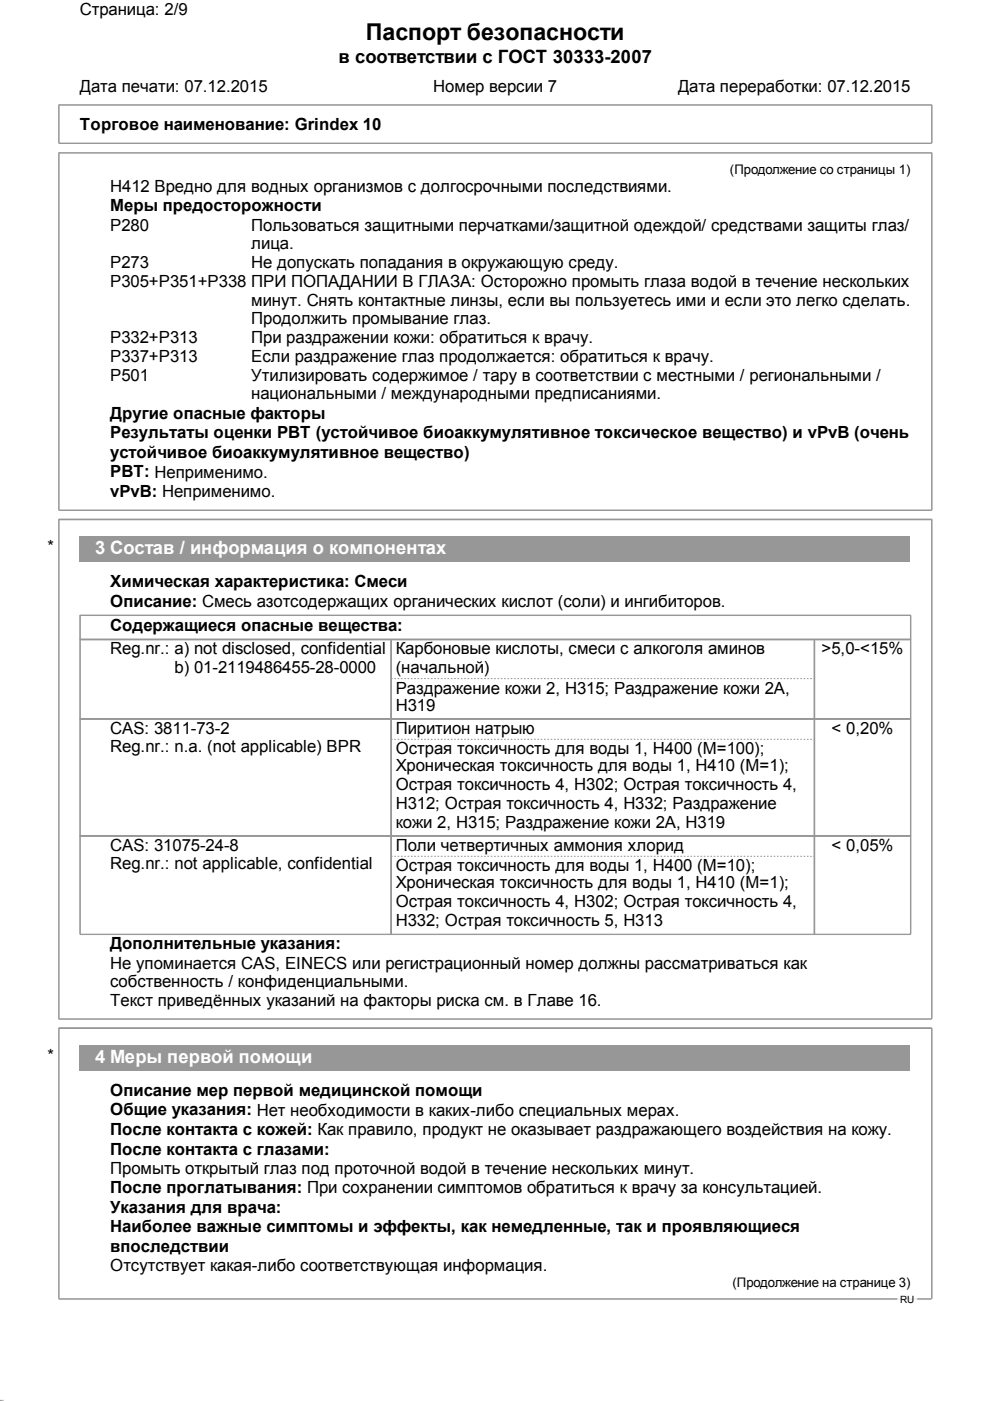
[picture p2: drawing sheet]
<svg xmlns="http://www.w3.org/2000/svg" width="210mm" height="297mm" viewBox="0 0 210 297" stroke-linecap="round" stroke-linejoin="round" font-family="sans-serif">
<defs><g id="words">
<text font-size="4.9" x="77.6" y="8.5">Паспорт безопасности</text>
<text font-size="3.9" x="71.8" y="13.3">в соответствии с ГОСТ 30333-2007</text>
<g font-size="3.9" fill="#fff">
<text x="20.2" y="117.5">3 Состав / информация о компонентах</text>
<text x="20.2" y="225.4">4 Меры первой помощи</text>
</g>
<g font-size="3.6">
<text x="16.9" y="3.2">Страница: 2/9</text>
<text x="16.9" y="19.5">Дата печати: 07.12.2015</text>
<text x="91.9" y="19.5">Номер версии 7</text>
<text x="143.8" y="19.5">Дата переработки: 07.12.2015</text>
<text x="16.9" y="27.5">Торговое наименование: Grindex 10</text>
<text x="23.4" y="40.8">H412 Вредно для водных организмов с долгосрочными последствиями.</text>
<text x="23.4" y="44.8">Меры предосторожности</text>
<text x="23.4" y="48.9">P280</text>
<text x="53.3" y="48.9">Пользоваться защитными перчатками/защитной одеждой/ средствами защиты глаз/</text>
<text x="53.3" y="52.9">лица.</text>
<text x="23.4" y="56.8">P273</text>
<text x="53.3" y="56.8">Не допускать попадания в окружающую среду.</text>
<text x="23.4" y="60.8">P305+P351+P338 ПРИ ПОПАДАНИИ В ГЛАЗА: Осторожно промыть глаза водой в течение нескольких</text>
<text x="53.3" y="64.8">минут. Снять контактные линзы, если вы пользуетесь ими и если это легко сделать.</text>
<text x="53.3" y="68.8">Продолжить промывание глаз.</text>
<text x="23.4" y="72.8">P332+P313</text>
<text x="23.4" y="76.7">P337+P313</text>
<text x="53.3" y="72.8">При раздражении кожи: обратиться к врачу.</text>
<text x="53.3" y="76.7">Если раздражение глаз продолжается: обратиться к врачу.</text>
<text x="23.4" y="80.7">P501</text>
<text x="53.3" y="80.7">Утилизировать содержимое / тару в соответствии с местными / региональными /</text>
<text x="23.4" y="88.8">Другие опасные факторы</text>
<text x="53.3" y="84.7">национальными / международными предписаниями.</text>
<text x="23.4" y="92.9">Результаты оценки PBT (устойчивое биоаккумулятивное токсическое вещество) и vPvB (очень</text>
<text x="23.4" y="97.1">устойчивое биоаккумулятивное вещество)</text>
<text x="23.4" y="101.2">PBT: Неприменимо.</text>
<text x="23.4" y="105.4">vPvB: Неприменимо.</text>
<text x="10.1" y="117.1">*</text>
<text x="23.4" y="124.5">Химическая характеристика: Смеси</text>
<text x="23.4" y="128.6">Описание: Смесь азотсодержащих органических кислот (соли) и ингибиторов.</text>
<text x="23.4" y="133.7">Содержащиеся опасные вещества:</text>
<text x="23.4" y="138.7">Reg.nr.: a) not disclosed, confidential</text>
<text x="37" y="142.7">b) 01-2119486455-28-0000</text>
<text x="83.9" y="138.7">Карбоновые кислоты, смеси с алкоголя аминов</text>
<text x="83.9" y="142.7">(начальной)</text>
<text x="174.2" y="138.7">&gt;5,0-&lt;15%</text>
<text x="83.9" y="147.1">Раздражение кожи 2, H315; Раздражение кожи 2A,</text>
<text x="23.4" y="155.6">CAS: 3811-73-2</text>
<text x="83.9" y="150.7">H319</text>
<text x="83.9" y="155.6">Пиритион натрыю</text>
<text x="176.3" y="155.6">&lt; 0,20%</text>
<text x="23.4" y="159.5">Reg.nr.: n.a. (not applicable) BPR</text>
<text x="83.9" y="160">Острая токсичность для воды 1, H400 (M=100);</text>
<text x="83.9" y="163.5">Хроническая токсичность для воды 1, H410 (M=1);</text>
<text x="83.9" y="167.5">Острая токсичность 4, H302; Острая токсичность 4,</text>
<text x="83.9" y="171.5">H312; Острая токсичность 4, H332; Раздражение</text>
<text x="83.9" y="175.5">кожи 2, H315; Раздражение кожи 2A, H319</text>
<text x="23.4" y="180.4">CAS: 31075-24-8</text>
<text x="23.4" y="184.3">Reg.nr.: not applicable, confidential</text>
<text x="83.9" y="180.4">Поли четвертичных аммония хлорид</text>
<text x="83.9" y="184.8">Острая токсичность для воды 1, H400 (M=10);</text>
<text x="176.3" y="180.4">&lt; 0,05%</text>
<text x="83.9" y="188.3">Хроническая токсичность для воды 1, H410 (M=1);</text>
<text x="83.9" y="192.3">Острая токсичность 4, H302; Острая токсичность 4,</text>
<text x="83.9" y="196.3">H332; Острая токсичность 5, H313</text>
<text x="23.4" y="201.3">Дополнительные указания:</text>
<text x="23.4" y="205.3">Не упоминается CAS, EINECS или регистрационный номер должны рассматриваться как</text>
<text x="23.4" y="209.3">собственность / конфиденциальными.</text>
<text x="23.4" y="213.3">Текст приведённых указаний на факторы риска см. в Главе 16.</text>
<text x="10.1" y="225">*</text>
<text x="23.4" y="232.4">Описание мер первой медицинской помощи</text>
<text x="23.4" y="236.5">Общие указания: Нет необходимости в каких-либо специальных мерах.</text>
<text x="23.4" y="240.7">После контакта с кожей: Как правило, продукт не оказывает раздражающего воздействия на кожу.</text>
<text x="23.4" y="244.8">После контакта с глазами:</text>
<text x="23.4" y="248.9">Промыть открытый глаз под проточной водой в течение нескольких минут.</text>
<text x="23.4" y="252.9">После проглатывания: При сохранении симптомов обратиться к врачу за консультацией.</text>
<text x="23.4" y="257.1">Указания для врача:</text>
<text x="23.4" y="261.2">Наиболее важные симптомы и эффекты, как немедленные, так и проявляющиеся</text>
<text x="23.4" y="265.4">впоследствии</text>
<text x="23.4" y="269.4">Отсутствует какая-либо соответствующая информация.</text>
</g>
<g font-size="2.8">
<text x="154.8" y="36.9">(Продолжение со страницы 1)</text>
<text x="155.3" y="272.8">(Продолжение на странице 3)</text>
</g>
<text font-size="2.1" x="190.8" y="276.2">RU</text>
<text font-size=".3" x="0" y="297">42.0.1</text>
</g></defs>
<path d="M12.4 22.2h185.1v8.1h-185.1zM12.4 22.3h185.1M12.4 30.4h185.1M12.4 32.4h185.1v75.7h-185.1zM12.4 32.5h185.1M12.5 22.2v8.1M12.5 32.4v75.7M197.6 22.2v8.1M197.6 32.4v75.7M12.4 108.2h185.1M12.4 110.1h185.1M12.4 110.2h185.1" fill="none" stroke="#8f999f" stroke-width=".21"/>
<path d="M16.9 113.7h176.1v5.4h-176.1z" fill="#8f999f"/>
<g fill="none" stroke="#8f999f" stroke-width=".21">
<path d="M12.4 110.1h185.1v105.9h-185.1zM12.4 110.2h185.1M12.5 110.1v105.9M197.6 110.1v105.9M16.9 130.4h176.2v67.7h-176.2zM16.9 130.5h176.2M16.9 135.6h176.2M16.9 135.7h176.2M16.9 135.5h176.2M17 130.4v67.7M82.9 135.5v62.6M83 135.5v62.6"/>
<path d="M172.6 135.5v62.6M172.7 135.5v62.6M193 130.4v67.7M16.9 152.4h176.2M16.9 152.5h176.2M16.9 152.3h176.2M16.9 177.2h176.2M16.9 177.3h176.2M16.9 198.1h176.2M12.4 216.1h185.1M12.4 218h185.1"/>
</g>
<path d="M82.9 143.9h89.8M82.9 156.7h89.8M82.9 181.6h89.8" fill="none" stroke="#8f999f" stroke-width=".21" stroke-dasharray=".4 .4 .4 .4 .4 .4 .4 .4" stroke-linecap="butt"/>
<path d="M16.9 221.6h176.1v5.3h-176.1z" fill="#8f999f"/>
<path d="M12.4 218h185.1v57.4h-185.1zM12.4 218h185.1M12.5 218v57.4M197.6 218v57.4M12.4 275.4h185.1" fill="none" stroke="#8f999f" stroke-width=".21"/>
<path d="M190.2 275.4h4.3" fill="none" stroke="#fff" stroke-width=".21"/>
<use href="#words"/>
</svg>
